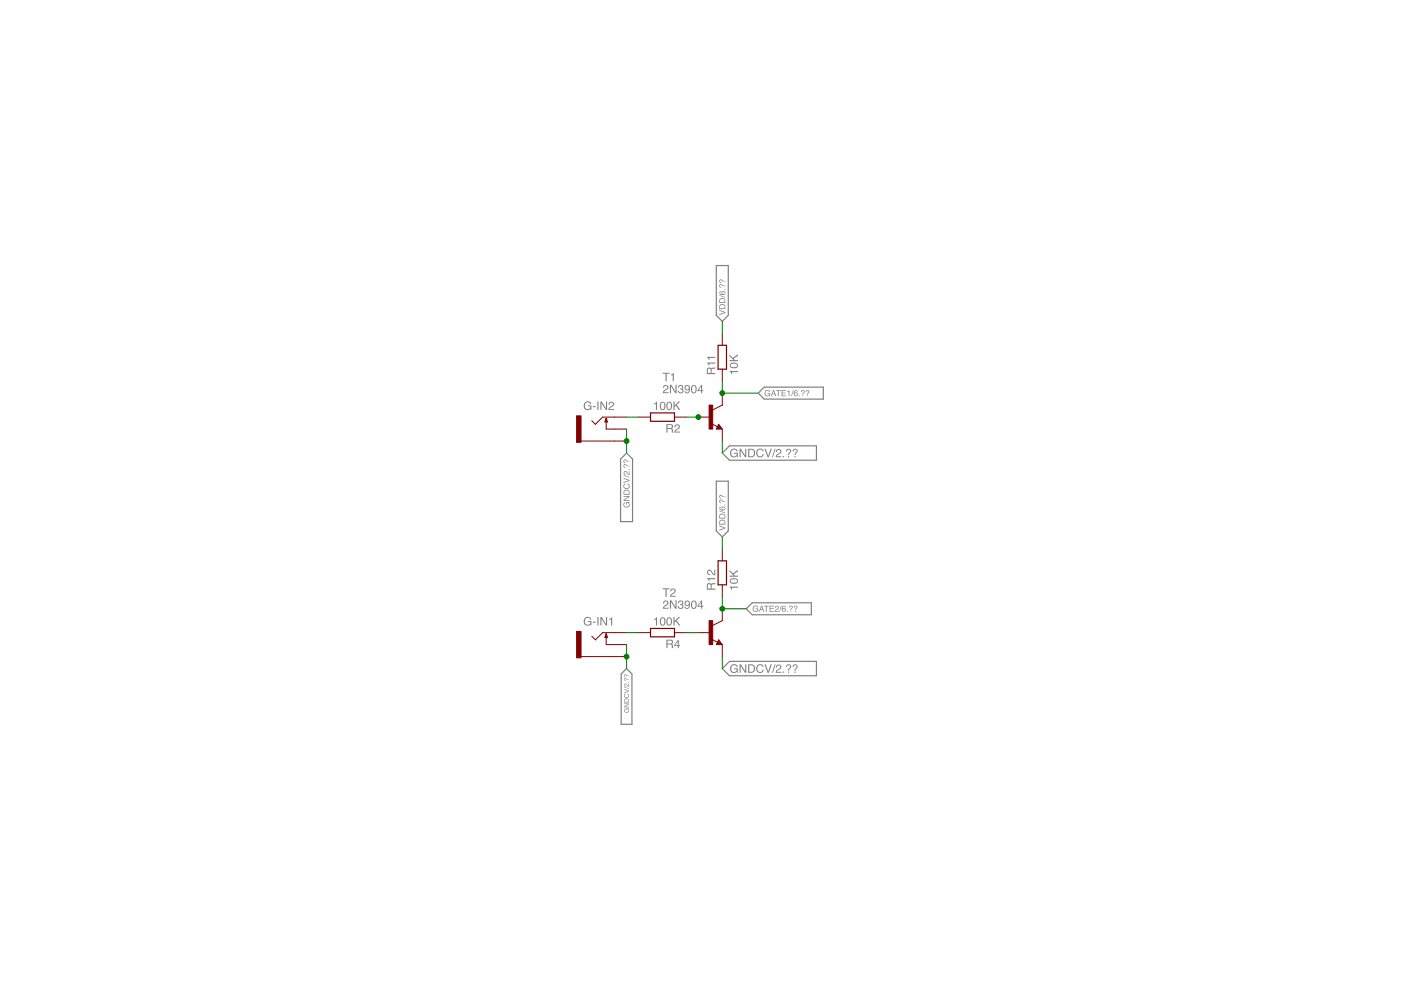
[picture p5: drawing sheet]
<svg xmlns="http://www.w3.org/2000/svg" width="297mm" height="210mm" viewBox="0 0 297 210" stroke-linecap="round" stroke-linejoin="round" font-family="sans-serif">
<g fill="#808080">
<path d="M154.7 78.7h1.7v.2h-1.2v.4h-.2zM154.8 77.1a1.06 1.06 0 0 1 1.7 .4 .97 .97 0 0 1-.9 .6 .97 .97 0 0 1-.9-.6zM154.9 77.3a.68 .68 0 0 0 1.1 .5l.3-.2a.66 .66 0 0 0-1.1-.4zM154.7 75.1l.7 .8 1-.8v.3l-.9 .7 .3 .2h.6v.3h-1.7v-.3h.8l-.8-.8z" fill-rule="evenodd"/>
<path d="M154.7 124.4h1.7v.2h-1.2v.4h-.2zM154.8 122.8a1.06 1.06 0 0 1 1.7 .4 .97 .97 0 0 1-.9 .6 .97 .97 0 0 1-.9-.6zM154.9 123a.68 .68 0 0 0 1.1 .5l.3-.2a.66 .66 0 0 0-1.1-.4zM154.7 120.8l.7 .8 1-.8v.3l-.9 .7 .3 .3h.6v.2h-1.7v-.2h.8l-.8-.9z" fill-rule="evenodd"/>
<path d="M138.7 85.5l.6-.3v1.7h-.2v-1.2h-.4zM140.1 85.3a.63 .63 0 0 1 .8 0 .63 .63 0 0 1 .2 .7 .65 .65 0 0 1-.6 1 .65 .65 0 0 1-.6-.9zM140.3 85.4a.96 .96 0 0 0 .2 1.4 .85 .85 0 0 0 0-1.4zM141.5 85.3a.63 .63 0 0 1 .7 0 .63 .63 0 0 1 .3 .7 .65 .65 0 0 1-.6 1 .65 .65 0 0 1-.6-.9zM141.7 85.4a.96 .96 0 0 0 .2 1.4 .85 .85 0 0 0 0-1.4zM142.8 85.1h.2v.9l.9-.9h.3l-.7 .7 .7 1.1h-.3l-.6-.9-.3 .3v.6h-.2z" fill-rule="evenodd"/>
<path d="M138.7 131.2l.6-.3v1.7h-.2v-1.2h-.4zM140.1 131a.63 .63 0 0 1 .8 0 .63 .63 0 0 1 .2 .7 .65 .65 0 0 1-.6 1 .65 .65 0 0 1-.6-.9zM140.3 131.1a.96 .96 0 0 0 .2 1.4 .85 .85 0 0 0 0-1.4zM141.5 131a.63 .63 0 0 1 .7 0 .63 .63 0 0 1 .3 .7 .65 .65 0 0 1-.6 1 .65 .65 0 0 1-.6-.9zM141.7 131.1a.96 .96 0 0 0 .2 1.4 .85 .85 0 0 0 0-1.4zM142.8 130.8h.2v.9l.9-.9h.3l-.7 .8 .7 1h-.3l-.6-.9-.3 .3v.6h-.2z" fill-rule="evenodd"/>
<path d="M140.8 81.7a.6 .6 0 0 1 .9 .3 .6 .6 0 0 1-.6 .8l-.3 .4h.9v.2h-1.2a1.47 1.47 0 0 1 1-1.1 .35 .35 0 0 0-.3-.5 .35 .35 0 0 0-.4 .4h-.2zM142 81.6h.3l.9 1.4v-1.4h.3v1.8h-.3l-.9-1.5v1.5h-.3zM143.9 81.7a.5 .5 0 0 1 .8 0 .5 .5 0 0 1-.1 .7 .58 .58 0 0 1-.1 1 .58 .58 0 0 1-.8-.6h.2a.35 .35 0 0 0 .5 .4 .35 .35 0 0 0 0-.6h-.2v-.2a.29 .29 0 0 0 .4-.2 .29 .29 0 0 0-.3-.4l-.3 .2v.2h-.2zM145.3 81.8a.67 .67 0 0 1 .8 0 .67 .67 0 0 1 .2 .8 .59 .59 0 0 1-.4 .8 .59 .59 0 0 1-.8-.5h.3a.35 .35 0 0 0 .4 .3 .35 .35 0 0 0 .2-.4l.1-.2a.56 .56 0 0 1-.8 0 .56 .56 0 0 1 0-.8zM145.4 82.2a.37 .37 0 0 0 .7 0 .37 .37 0 0 0-.7 0zM146.7 81.8a.63 .63 0 0 1 .8-.1 .63 .63 0 0 1 .2 .8 .65 .65 0 0 1-.6 .9 .65 .65 0 0 1-.6-.9zM146.9 81.9a.96 .96 0 0 0 .2 1.3 .85 .85 0 0 0 0-1.4zM148.6 82l-.5 .7h.5zM148.7 81.6h.2v1.1h.2v.2h-.2v.5h-.3v-.5h-.7v-.2z" fill-rule="evenodd"/>
<path d="M140.8 127.4a.6 .6 0 0 1 .9 .3 .6 .6 0 0 1-.6 .8l-.3 .4h.9v.2h-1.2a1.47 1.47 0 0 1 1-1.1 .35 .35 0 0 0-.3-.5 .35 .35 0 0 0-.4 .4h-.2zM142 127.3h.3l.9 1.4v-1.4h.3v1.8h-.3l-.9-1.5v1.5h-.3zM143.9 127.4a.5 .5 0 0 1 .8 0 .5 .5 0 0 1-.1 .7 .58 .58 0 0 1-.1 1 .58 .58 0 0 1-.8-.6h.2a.35 .35 0 0 0 .5 .4 .35 .35 0 0 0 0-.6h-.2v-.2a.29 .29 0 0 0 .4-.2 .29 .29 0 0 0-.3-.4l-.3 .2v.2h-.2zM145.3 127.5a.67 .67 0 0 1 .8 0 .67 .67 0 0 1 .2 .8 .59 .59 0 0 1-.4 .8 .59 .59 0 0 1-.8-.5h.3a.35 .35 0 0 0 .4 .3 .35 .35 0 0 0 .2-.4l.1-.2a.56 .56 0 0 1-.8 0 .56 .56 0 0 1 0-.8zM145.4 127.9a.37 .37 0 0 0 .7 0 .37 .37 0 0 0-.7 0zM146.7 127.5a.63 .63 0 0 1 .8-.1 .63 .63 0 0 1 .2 .8 .65 .65 0 0 1-.6 .9 .65 .65 0 0 1-.6-.9zM146.9 127.6a.96 .96 0 0 0 .2 1.3 .85 .85 0 0 0 0-1.4zM148.6 127.7l-.5 .7h.5zM148.7 127.3h.2v1.1h.2v.2h-.2v.5h-.3v-.5h-.7v-.2z" fill-rule="evenodd"/>
<path d="M124 85.3a.8 .8 0 0 1 1.4 .4h-.3a.65 .65 0 0 0-.9-.3 .65 .65 0 0 0-.1 1 .57 .57 0 0 0 .6 .3 .57 .57 0 0 0 .5-.5h-.6v-.2h.8v.9h-.2v-.2a.88 .88 0 0 1-1.2 0 .88 .88 0 0 1-.1-1.2zM125.7 86.1h.6v.2h-.6zM126.7 85.1h.2v1.8h-.2zM127.3 85.1h.3l.9 1.5v-1.5h.2v1.8h-.3l-.9-1.4v1.4h-.2zM129.2 85.3a.6 .6 0 0 1 1 .3 .6 .6 0 0 1-.6 .7l-.4 .4h1v.2h-1.2a1.47 1.47 0 0 1 .9-1.1 .35 .35 0 0 0-.3-.4 .35 .35 0 0 0-.4 .4h-.2z" fill-rule="evenodd"/>
<path d="M124 131a.8 .8 0 0 1 1.4 .4h-.3a.65 .65 0 0 0-.9-.3 .65 .65 0 0 0-.1 1 .57 .57 0 0 0 .6 .4 .57 .57 0 0 0 .5-.6h-.6v-.2h.8v.9h-.2v-.2a.88 .88 0 0 1-1.2 0 .88 .88 0 0 1-.1-1.2zM125.7 131.8h.6v.2h-.6zM126.7 130.8h.2v1.8h-.2zM127.3 130.8h.3l.9 1.5v-1.5h.2v1.8h-.3l-.9-1.4v1.4h-.2zM129.1 131.2l.7-.3v1.7h-.2v-1.2h-.5z" fill-rule="evenodd"/>
<path d="M150.2 78.2l-.1 .9h.6l-.1-.8zM150 78l.5-.1 .3 .3 .2-.2 .6-.2v.3l-.6 .1-.1 .3v.6h.7v.2h-1.7v-1zM149.9 76.9h1.7v.2h-1.2v.4h-.2zM149.9 75.7h1.7v.2h-1.2v.4h-.2z" fill-rule="evenodd"/>
<path d="M150.2 123.9l-.1 .9h.6l-.1-.8zM150 123.7l.5-.1 .3 .3 .2-.2 .6-.2v.3l-.6 .1-.1 .3v.6h.7v.2h-1.7v-1zM149.9 122.6h1.7v.2h-1.2v.4h-.2zM150.1 120.9a.8 .8 0 0 1 1.1 .7l.2 .1v-.9h.2v1.2a1.47 1.47 0 0 1-1-1 .35 .35 0 0 0-.5 .4 .35 .35 0 0 0 .4 .3v.2a.6 .6 0 0 1-.6-.3 .6 .6 0 0 1 .2-.7z" fill-rule="evenodd"/>
<path d="M141.5 90.1v.6h.6a.31 .31 0 0 0 .4-.2 .31 .31 0 0 0-.4-.4zM141.3 89.9h.8a.49 .49 0 0 1 .6 .3 .49 .49 0 0 1-.2 .6l.2 .2 .1 .7h-.3l-.1-.6-.3-.2h-.6v.8h-.2zM143.2 90.1a.6 .6 0 0 1 .9 .3 .6 .6 0 0 1-.6 .7l-.3 .4h.9v.2h-1.2a1.47 1.47 0 0 1 1-1.1 .35 .35 0 0 0-.3-.4 .35 .35 0 0 0-.4 .4h-.2z" fill-rule="evenodd"/>
<path d="M141.5 135.8v.6h.6a.31 .31 0 0 0 .4-.2 .31 .31 0 0 0-.4-.4zM141.3 135.6h.8a.49 .49 0 0 1 .6 .3 .49 .49 0 0 1-.2 .6l.2 .2 .1 .7h-.3l-.1-.6-.3-.1h-.6v.7h-.2zM143.7 136l-.6 .8h.6zM143.7 135.7h.2v1.1h.3v.2h-.3v.4h-.2v-.4h-.8v-.2z" fill-rule="evenodd"/>
<path d="M140.5 79h1.4v.2h-.6v1.6h-.2v-1.6h-.6zM142.2 79.4l.7-.3v1.7h-.3v-1.2h-.4z" fill-rule="evenodd"/>
<path d="M140.5 124.7h1.4v.2h-.6v1.6h-.2v-1.6h-.6zM142.3 124.9a.6 .6 0 0 1 1 .3 .6 .6 0 0 1-.7 .8l-.3 .3h1v.2h-1.2a1.47 1.47 0 0 1 .9-1.1 .35 .35 0 0 0-.3-.4 .35 .35 0 0 0-.4 .4h-.2z" fill-rule="evenodd"/>
</g>
<path d="M160.8 83.4l1.2-1.3h12.6v2.5h-12.6z" fill="none" stroke="#808080" stroke-width=".25"/>
<path d="M162.3 82.9a.56 .56 0 0 1 1 .2h-.2a.42 .42 0 0 0-.5-.2 .42 .42 0 0 0-.3 .5 .42 .42 0 0 0 .4 .5 .42 .42 0 0 0 .4-.4h-.4v-.2h.6v.7l-.2-.2a.64 .64 0 0 1-.9 0 .64 .64 0 0 1 .1-.9zM164 82.9l-.2 .6h.4zM163.9 82.7h.2l.5 1.3h-.2l-.1-.4h-.5l-.2 .4h-.2zM164.5 82.7h1v.2h-.4v1.1h-.2v-1.1h-.4zM165.7 82.7h.9v.2h-.7v.4h.7v.1h-.7v.4h.7v.2h-.9zM166.9 83l.5-.2v1.2h-.2v-.9h-.3zM168.1 82.7h.2l-.4 1.3h-.2zM168.4 82.9l.5-.1 .2 .3-.5-.2-.1 .5a.42 .42 0 0 1 .6 .1 .42 .42 0 0 1-.3 .6 .42 .42 0 0 1-.5-.5zM168.5 83.6a.27 .27 0 0 0 .5 0 .27 .27 0 0 0-.5 0zM169.4 83.8h.1v.2h-.1zM170.1 83.8h.2v.2h-.2zM169.9 82.8a.4 .4 0 0 1 .7 .1 .4 .4 0 0 1-.3 .6l-.2 .2 .3-.5a.22 .22 0 0 0 0-.3 .22 .22 0 0 0-.4 0l-.2 .2zM171.1 83.8h.2v.2h-.2zM170.9 82.8a.4 .4 0 0 1 .7 .1 .4 .4 0 0 1-.3 .6l-.2 .2 .3-.5a.22 .22 0 0 0-.1-.3 .22 .22 0 0 0-.3 0l-.2 .2z" fill-rule="evenodd" fill="#808080"/>
<path d="M151.9 56.3h2.5v10.6l-1.3 1.2-1.2-1.2z" fill="none" stroke="#808080" stroke-width=".25"/>
<path d="M152.5 65.7l1.3 .5v.1l-1.3 .5v-.2l1.1-.3-1.1-.4zM152.8 64.7l-.1 .7h.9v-.4a.54 .54 0 0 0-.8-.3zM152.7 64.6a.68 .68 0 0 1 1.1 .4v.5h-1.3v-.6zM152.8 63.5l-.1 .6h.9v-.4a.54 .54 0 0 0-.8-.2zM152.7 63.3a.68 .68 0 0 1 1.1 .4v.5h-1.3v-.6zM152.5 62.6l1.3 .4v.1l-1.3-.4zM152.6 61.8l.3-.1-.2 .5 .4 .2a.42 .42 0 0 1 .2-.7 .42 .42 0 0 1 .6 .3 .42 .42 0 0 1-.5 .5 .55 .55 0 0 1-.7 0 .55 .55 0 0 1-.1-.7zM153.1 62.1a.3 .3 0 0 0 .6 0 .3 .3 0 0 0-.6 0zM153.6 61.3h.2v.2h-.2zM153.6 60.5h.2v.2h-.2zM152.6 60.3a.56 .56 0 0 1 .8 .2l.1 .2-.5-.3a.22 .22 0 0 0-.3 .1 .22 .22 0 0 0 0 .3l.2 .2-.4-.2zM153.6 59.5h.2v.2h-.2zM152.6 59.3a.56 .56 0 0 1 .8 .2l.1 .2-.5-.2a.22 .22 0 0 0-.3 0 .22 .22 0 0 0 0 .3l.2 .2-.4-.2z" fill-rule="evenodd" fill="#808080"/>
<path d="M151.9 102h2.5v10.6l-1.3 1.2-1.2-1.2z" fill="none" stroke="#808080" stroke-width=".25"/>
<path d="M152.5 111.4l1.3 .5v.2l-1.3 .4v-.2l1.1-.3-1.1-.4zM152.8 110.4l-.1 .7h.9v-.4a.54 .54 0 0 0-.8-.3zM152.7 110.3a.68 .68 0 0 1 1.1 .4v.5h-1.3v-.6zM152.8 109.2l-.1 .6h.9v-.4a.54 .54 0 0 0-.8-.2zM152.7 109a.68 .68 0 0 1 1.1 .4v.5h-1.3v-.6zM152.5 108.3l1.3 .4v.1l-1.3-.4zM152.6 107.5l.3-.1-.2 .5 .4 .2a.42 .42 0 0 1 .2-.7 .42 .42 0 0 1 .6 .3 .42 .42 0 0 1-.5 .5 .55 .55 0 0 1-.7 0 .55 .55 0 0 1-.1-.7zM153.1 107.8a.3 .3 0 0 0 .6 0 .3 .3 0 0 0-.6 0zM153.6 107h.2v.2h-.2zM153.6 106.2h.2v.2h-.2zM152.6 106a.56 .56 0 0 1 .8 .2l.1 .2-.5-.3a.22 .22 0 0 0-.3 .1 .22 .22 0 0 0 0 .3l.2 .2-.4-.2zM153.6 105.2h.2v.2h-.2zM152.6 105a.56 .56 0 0 1 .8 .3l.1 .1-.5-.2a.22 .22 0 0 0-.3 0 .22 .22 0 0 0 0 .3l.2 .2-.4-.2z" fill-rule="evenodd" fill="#808080"/>
<path d="M158.2 129.1l1.3-1.3h12.5v2.5h-12.5z" fill="none" stroke="#808080" stroke-width=".25"/>
<path d="M159.8 128.6a.56 .56 0 0 1 .9 .2h-.1a.42 .42 0 0 0-.6-.2 .42 .42 0 0 0-.2 .5 .42 .42 0 0 0 .3 .5 .42 .42 0 0 0 .5-.4h-.4v-.2h.5v.7l-.1-.2a.64 .64 0 0 1-.9 0 .64 .64 0 0 1 .1-.9zM161.5 128.6l-.2 .6h.4zM161.4 128.4h.2l.4 1.3h-.1l-.2-.4h-.5l-.1 .4h-.2zM162 128.4h1v.2h-.4v1.1h-.2v-1.1h-.4zM163.2 128.4h.9v.2h-.8v.4h.7v.1h-.7v.4h.8v.2h-.9zM164.3 128.6a.44 .44 0 0 1 .8 .2 .44 .44 0 0 1-.5 .5l-.2 .3h.7v.1h-.8l.1-.4a.44 .44 0 0 0 .4-.2 .44 .44 0 0 0 0-.5l-.5 .3zM165.6 128.4h.1l-.4 1.3h-.1zM165.9 128.6l.5-.1 .2 .3-.5-.2-.2 .5a.42 .42 0 0 1 .7 .1 .42 .42 0 0 1-.3 .6 .42 .42 0 0 1-.5-.5zM165.9 129.3a.3 .3 0 0 0 .6 0 .3 .3 0 0 0-.6 0zM166.8 129.5h.2v.2h-.2zM167.6 129.5h.2v.2h-.2zM167.4 128.5a.4 .4 0 0 1 .6 .1 .4 .4 0 0 1-.2 .6l-.2 .2 .3-.5a.22 .22 0 0 0-.1-.3 .22 .22 0 0 0-.3 .1l-.2 .1zM168.6 129.5h.2v.2h-.2zM168.4 128.5a.4 .4 0 0 1 .6 .1 .4 .4 0 0 1-.2 .6l-.2 .2 .2-.5a.22 .22 0 0 0 0-.3 .22 .22 0 0 0-.3 .1l-.2 .1z" fill-rule="evenodd" fill="#808080"/>
<path d="M132.8 96.1l1.3 1.2v13.3h-2.5v-13.3z" fill="none" stroke="#808080" stroke-width=".25"/>
<path d="M132.3 106.6l.3-.1v.1a.42 .42 0 0 0-.3 .6 .42 .42 0 0 0 .5 .2 .42 .42 0 0 0 .6-.3 .42 .42 0 0 0-.5-.5v.4h-.1v-.6h.7l-.2 .2a.63 .63 0 0 1-.1 .9 .63 .63 0 0 1-.8-.1 .63 .63 0 0 1-.1-.8zM132.2 105.2h1.3v.2l-1.1 .6h1.1v.2h-1.3v-.2l1-.7h-1zM132.5 104.1l-.2 .6h1v-.4a.54 .54 0 0 0-.8-.2zM132.4 104a.68 .68 0 0 1 1.1 .4v.5h-1.3v-.7zM132.3 102.7l.3-.1-.2 .2a.47 .47 0 0 0 .4 .7 .47 .47 0 0 0 .4-.7l-.2-.1v-.2a.63 .63 0 0 1 .4 1 .63 .63 0 0 1-1 0l-.2-.4zM132.2 101.3l1.3 .5v.2l-1.3 .4v-.2l1.1-.3-1.1-.4zM132.2 100.7l1.3 .4v.2l-1.3-.4zM132.3 100a.73 .73 0 0 1 .9 .5l.1-.6h.2v.8l-.4-.1a.44 .44 0 0 0-.2-.4 .44 .44 0 0 0-.5 0l.3 .5-.4-.2zM133.3 99.5h.2v.1h-.2zM133.3 98.7h.2v.2h-.2zM132.3 98.5a.56 .56 0 0 1 .8 .2v.2l-.4-.3a.22 .22 0 0 0-.4 .1 .22 .22 0 0 0 .1 .3l.2 .2-.4-.3zM133.3 97.7h.2v.2h-.2zM132.3 97.5a.56 .56 0 0 1 .8 .2v.2l-.4-.3a.22 .22 0 0 0-.4 .1 .22 .22 0 0 0 .1 .3l.2 .2-.4-.3z" fill-rule="evenodd" fill="#808080"/>
<path d="M132.8 141.8l1.2 1.1v10.7h-2.3v-10.7z" fill="none" stroke="#808080" stroke-width=".25"/>
<path d="M132.5 150.3l.1-.1v.1a.33 .33 0 0 0-.2 .4 .33 .33 0 0 0 .4 .3 .33 .33 0 0 0 .5-.3 .33 .33 0 0 0-.4-.4v.3h-.1v-.4h.5l-.1 .1a.51 .51 0 0 1 0 .7 .51 .51 0 0 1-.7 0 .51 .51 0 0 1 0-.7zM132.3 149.2h1v.1l-.8 .5h.8v.2h-1v-.2l.9-.5h-.9zM132.6 148.3l-.2 .5h.8l-.1-.5zM132.5 148.2l.3-.1 .4 .1 .1 .7h-1zM132.4 147.2l.2-.1v.1a.34 .34 0 0 0 0 .5 .34 .34 0 0 0 .5 0 .34 .34 0 0 0-.1-.5v-.1a.51 .51 0 0 1 .2 .8 .51 .51 0 0 1-.9-.2zM132.3 146.1l1 .4v.1l-1 .4v-.2l.9-.3-.9-.3zM132.3 145.6l1 .5zM132.4 145a.69 .69 0 0 1 .8 .5v-.6h.1v.7l-.3-.1a.35 .35 0 0 0-.1-.3 .35 .35 0 0 0-.4 0l.2 .4-.3-.2zM133.2 144.6l.1 .2zM133.2 144l.1 .1zM132.4 143.8h.3l.4 .3-.5-.2a.18 .18 0 0 0-.2 .2 .18 .18 0 0 0 .2 .1l-.1 .2-.2-.2zM133.2 143.2l.1 .2zM132.4 143h.3l.4 .3-.5-.2a.18 .18 0 0 0-.2 .2 .18 .18 0 0 0 .2 .2l-.1 .1-.2-.2z" fill-rule="evenodd" fill="#808080"/>
<path d="M153.1 141.8l1.6-1.6h18.4v3.1h-18.4z" fill="none" stroke="#808080" stroke-width=".25"/>
<path d="M155 141.1a.8 .8 0 0 1 1.4 .3h-.2a.65 .65 0 0 0-1-.2 .65 .65 0 0 0-.1 .9 .57 .57 0 0 0 .7 .4 .57 .57 0 0 0 .4-.6h-.6v-.2h.8v.9h-.1l-.1-.2a.88 .88 0 0 1-1.2 .1 .88 .88 0 0 1-.1-1.2zM156.8 140.9h.3l.9 1.4v-1.4h.2v1.7h-.2l-1-1.4v1.4h-.2zM158.9 141.1v1.3h.4a.7 .7 0 0 0 .6-.6 .7 .7 0 0 0-.6-.7zM158.6 140.9h.7a.91 .91 0 0 1 .8 .9 .91 .91 0 0 1-.8 .8h-.7zM160.5 141.1a.78 .78 0 0 1 .8-.3 .78 .78 0 0 1 .6 .6h-.2a.61 .61 0 0 0-.9-.3 .61 .61 0 0 0-.2 .9 .55 .55 0 0 0 .5 .5 .55 .55 0 0 0 .6-.5h.2a.83 .83 0 0 1-1.1 .7 .83 .83 0 0 1-.4-1.2zM162.1 140.9h.3l.5 1.5 .5-1.5h.2l-.6 1.7h-.3zM164.3 140.9h.1l-.5 1.7h-.2zM164.7 141a.6 .6 0 0 1 1 .3 .6 .6 0 0 1-.7 .8l-.3 .3h1v.2h-1.2a1.47 1.47 0 0 1 .9-1 .35 .35 0 0 0-.3-.5 .35 .35 0 0 0-.4 .4h-.2zM166 142.4h.2v.2h-.2zM167.1 142.4h.2v.2h-.2zM166.8 141a.54 .54 0 0 1 .9 .1 .54 .54 0 0 1-.3 .8l-.1 .3h-.2l.2-.5a.33 .33 0 0 0 .2-.4 .33 .33 0 0 0-.4-.3 .33 .33 0 0 0-.2 .4h-.2zM168.5 142.4h.2v.2h-.2zM168.2 141a.54 .54 0 0 1 .9 .1 .54 .54 0 0 1-.3 .8l-.1 .3h-.2l.2-.5a.33 .33 0 0 0 .2-.4 .33 .33 0 0 0-.4-.3 .33 .33 0 0 0-.2 .4h-.3z" fill-rule="evenodd" fill="#808080"/>
<path d="M153.1 96.1l1.6-1.6h18.4v3.1h-18.4z" fill="none" stroke="#808080" stroke-width=".25"/>
<path d="M155 95.4a.8 .8 0 0 1 1.4 .3h-.2a.65 .65 0 0 0-1-.2 .65 .65 0 0 0-.1 .9 .57 .57 0 0 0 .7 .4 .57 .57 0 0 0 .4-.6h-.6v-.2h.8v.9h-.1l-.1-.2a.88 .88 0 0 1-1.2 .1 .88 .88 0 0 1-.1-1.2zM156.8 95.2h.3l.9 1.4v-1.4h.2v1.7h-.2l-1-1.4v1.4h-.2zM158.9 95.4v1.3h.4a.7 .7 0 0 0 .6-.6 .7 .7 0 0 0-.6-.7zM158.6 95.2h.7a.91 .91 0 0 1 .8 .9 .91 .91 0 0 1-.8 .8h-.7zM160.5 95.4a.78 .78 0 0 1 .8-.3 .78 .78 0 0 1 .6 .6h-.2a.61 .61 0 0 0-.9-.3 .61 .61 0 0 0-.2 .9 .55 .55 0 0 0 .5 .5 .55 .55 0 0 0 .6-.5h.2a.83 .83 0 0 1-1.1 .7 .83 .83 0 0 1-.4-1.2zM162.1 95.2h.3l.5 1.5 .5-1.5h.2l-.6 1.7h-.3zM164.3 95.2h.1l-.5 1.7h-.2zM164.7 95.3a.6 .6 0 0 1 1 .3 .6 .6 0 0 1-.7 .8l-.3 .3h1v.2h-1.2a1.47 1.47 0 0 1 .9-1.1 .35 .35 0 0 0-.3-.4 .35 .35 0 0 0-.4 .4h-.2zM166 96.7h.2v.2h-.2zM167.1 96.7h.2v.2h-.2zM166.8 95.3a.54 .54 0 0 1 .9 .1 .54 .54 0 0 1-.3 .8l-.1 .3h-.2l.2-.5a.33 .33 0 0 0 .2-.4 .33 .33 0 0 0-.4-.3 .33 .33 0 0 0-.2 .4h-.2zM168.5 96.7h.2v.2h-.2zM168.2 95.3a.54 .54 0 0 1 .9 .1 .54 .54 0 0 1-.3 .8l-.1 .3h-.2l.2-.5a.33 .33 0 0 0 .2-.4 .33 .33 0 0 0-.4-.3 .33 .33 0 0 0-.2 .4h-.3z" fill-rule="evenodd" fill="#808080"/>
<g fill="none" stroke="#800000" stroke-width=".21">
<path d="M153.1 70.7v2.5M153.1 78.3v2.5M123.2 93.5h9.6M128.5 88.7v2.3h4.3M132.8 88.4h-5l-1.6 1.6-.7-.8M135.4 88.4h2.5M143 88.4h2.5M148.1 88.4h2.5M150.9 89.9l1.2 .6M152.4 90l.7 1h-1.2zM153.1 83.4v2.5l-2 1M153.1 91v2.5"/>
<path d="M153.1 116.4v2.5M123.2 139.2h9.6M128.5 134.4v2.3h4.3M132.8 134.1h-5l-1.6 1.6-.7-.8M135.4 134.1h2.5M143 134.1h2.5M148.1 134.1h2.5M150.9 135.6l1.2 .6M152.4 135.7l.7 1h-1.2zM153.1 124v2.5M153.1 129.1v2.5l-2 1M153.1 136.7v2.5"/>
</g>
<path d="M152.3 73.2h1.7v5.1h-1.7zM128.5 88.7l.3 .8h-.5zM137.9 87.5h5.1v1.8h-5.1zM152.4 90.5l.1 .2h-.4l.3-.5 .5 .6h-.8M152.3 118.9h1.7v5.1h-1.7zM128.5 134.4l.3 .7h-.5zM137.9 133.2h5.1v1.8h-5.1zM152.4 136.2l.1 .2h-.4l.3-.5 .5 .6h-.8" fill="none" stroke="#800000" stroke-width=".25"/>
<g fill="#800000" stroke="#800000" stroke-width=".21">
<path d="M122.2 88.2h1v5.6h-1z"/>
<path d="M122.2 133.9h1v5.6h-1z"/>
<path d="M150.3 85.9h.8v5.1h-.8z"/>
<path d="M150.3 131.6h.8v5.1h-.8z"/>
</g>
<path d="M153.1 68.1v2.6M132.8 88.4h2.6M132.8 91v5.1M145.5 88.4h2.6M153.1 80.8v2.6h7.7M153.1 93.5v2.6M153.1 113.8v2.6M132.8 134.1h2.6M132.8 136.7v5.1M145.5 134.1h2.6M153.1 126.5v2.6h5.1M153.1 139.2v2.6" fill="none" stroke="#008000" stroke-width=".21"/>
<g fill="#008000" stroke="#008000" stroke-width=".21">
<circle cx="153.1" cy="83.4" r=".51"/>
<circle cx="153.1" cy="129.1" r=".51"/>
<circle cx="148.1" cy="88.4" r=".51"/>
<circle cx="132.8" cy="93.5" r=".51"/>
<circle cx="132.8" cy="139.2" r=".51"/>
</g>
</svg>
